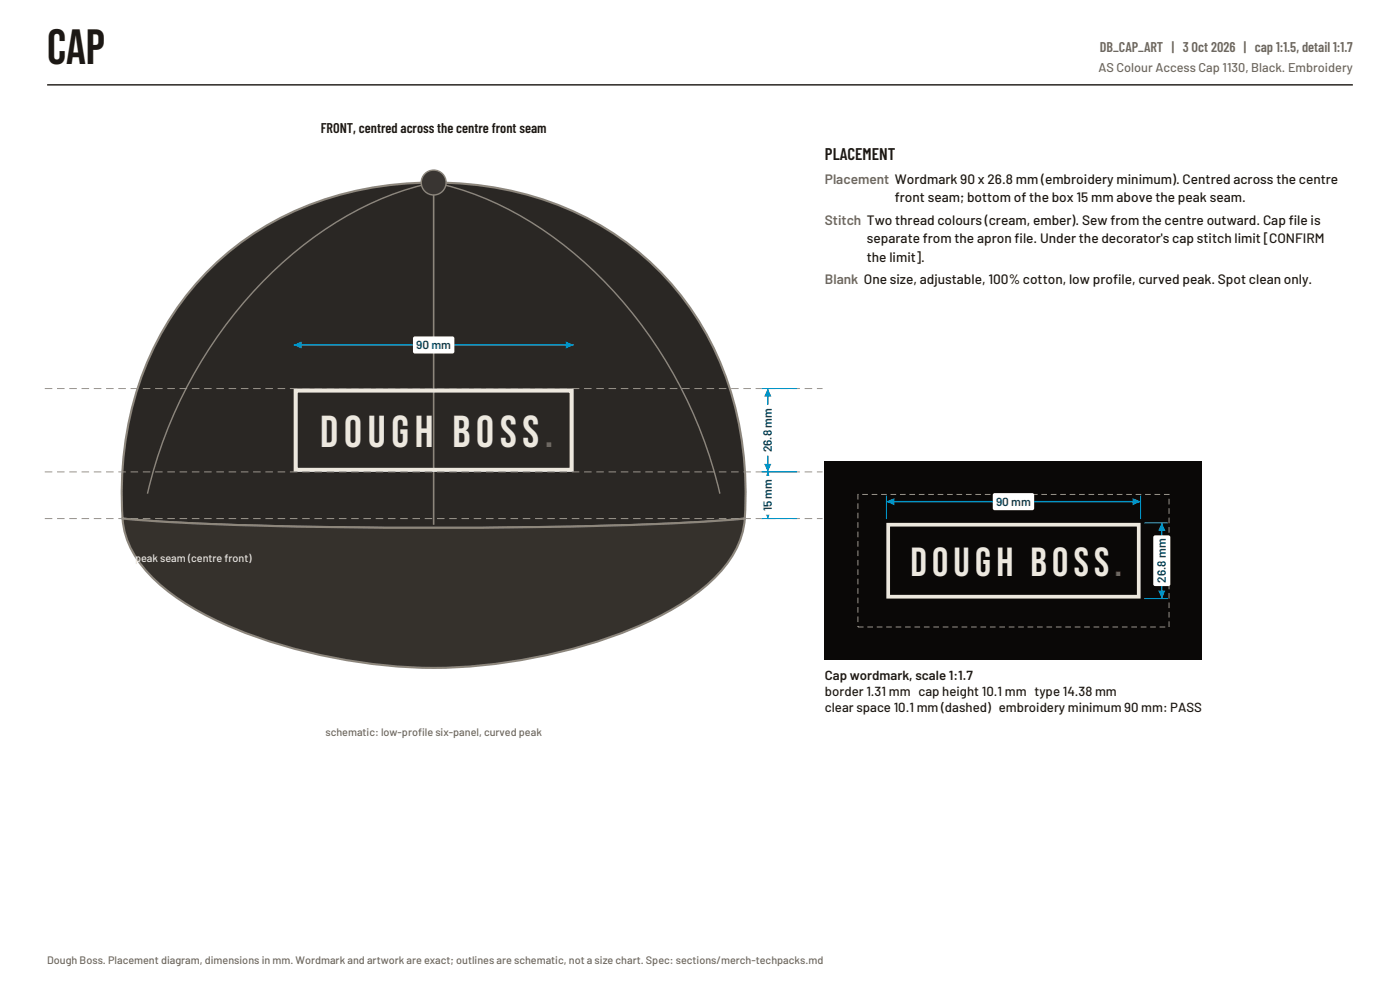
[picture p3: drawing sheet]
<svg xmlns="http://www.w3.org/2000/svg" width="297mm" height="210mm" viewBox="0 0 297 210" stroke-linecap="round" stroke-linejoin="round" font-family="sans-serif">
<defs><g id="words">
<text font-size="10.5" fill="#1c1815" x="10" y="13.5">CAP</text>
<g font-size="9.5" fill="#ede8de">
<text x="67.9" y="94.8">DOUGH</text>
<text x="96" y="94.8">BOSS.</text>
</g>
<text font-size="8.6" fill="#ede8de" x="193.1" y="122.2">DOUGH BOSS.</text>
<text font-size="3.6" fill="#1c1815" x="175" y="34">PLACEMENT</text>
<text font-size="3" fill="#6e675d" x="233.4" y="11">DB_CAP_ART | 3 Oct 2026 | cap 1:1.5, detail 1:1.7</text>
<text font-size="3" fill="#1c1815" x="68" y="28.2">FRONT, centred across the centre front seam</text>
<g font-size="2.9" fill="#6e675d">
<text x="175" y="39">Placement Wordmark 90 x 26.8 mm (embroidery minimum). Centred across the centre</text>
<text x="175" y="47.7">Stitch Two thread colours (cream, ember). Sew from the centre outward. Cap file is</text>
<text x="175" y="60.3">Blank One size, adjustable, 100% cotton, low profile, curved peak. Spot clean only.</text>
</g>
<g font-size="2.9" fill="#1c1815">
<text x="189.8" y="42.9">front seam; bottom of the box 15 mm above the peak seam.</text>
<text x="183.9" y="51.6">separate from the apron file. Under the decorator's cap stitch limit [CONFIRM</text>
<text x="183.9" y="55.5">the limit].</text>
</g>
<g font-size="2.8" fill="#1c1815">
<text x="175" y="144.2">Cap wordmark, scale 1:1.7</text>
<text x="175" y="147.6">border 1.31 mm cap height 10.1 mm type 14.38 mm</text>
<text x="175" y="151">clear space 10.1 mm (dashed) embroidery minimum 90 mm: PASS</text>
</g>
<text font-size="2.7" fill="#6e675d" x="233" y="15.2">AS Colour Access Cap 1130, Black. Embroidery</text>
<g font-size="2.5" fill="#04445f">
<text x="88.3" y="74">90 mm</text>
<text x="163.7" y="95.9" transform="rotate(-90 163.7 95.9)">26.8 mm</text>
<text x="211.3" y="107.2">90 mm</text>
<text x="163.7" y="108.5" transform="rotate(-90 163.7 108.5)">15 mm</text>
<text x="247.3" y="123.6" transform="rotate(-90 247.3 123.6)">26.8 mm</text>
</g>
<text font-size="2.3" fill="#ede8de" x="28.6" y="119.2">peak seam (centre front)</text>
<g font-size="2.3" fill="#6e675d">
<text x="69" y="156.2">schematic: low-profile six-panel, curved peak</text>
<text x="10" y="204.5">Dough Boss. Placement diagram, dimensions in mm. Wordmark and artwork are exact; outlines are schematic, not a size chart. Spec: sections/merch-techpacks.md</text>
</g>
</g></defs>
<path d="M10 18h277" fill="none" stroke="#1c1815" stroke-width=".3"/>
<path d="M45.7 55.9a65.3 65.3 0 0 1 41.3-17 69.6 69.6 0 0 1 44.6 11.6 62.8 62.8 0 0 1 26 44.7l.4 4.8 .2 4.9-.2 5.1a828.7 828.7 0 0 1-66 2 828.7 828.7 0 0 1-66-2 69.4 69.4 0 0 1 11.3-44.2l2.6-3.5 2.8-3.3z" fill-rule="evenodd" fill="#2a2724" stroke="#8d867b" stroke-width=".45"/>
<path d="M26 110a828.7 828.7 0 0 0 66 2 828.7 828.7 0 0 0 66-2 20.2 20.2 0 0 1-7.2 13.3 64.2 64.2 0 0 1-23.1 12.5 110.6 110.6 0 0 1-84.3-5.5 39.9 39.9 0 0 1-13.9-11.1 17.7 17.7 0 0 1-3.5-9.2z" fill-rule="evenodd" fill="#35312c" stroke="#8d867b" stroke-width=".45"/>
<path d="M92 38.7v72.6" fill="none" stroke="#8d867b" stroke-width=".35"/>
<path d="M31.3 104.7a93.8 93.8 0 0 1 38.1-56.3 64.6 64.6 0 0 1 22.6-9.7 69.1 69.1 0 0 1 31.7 16.7 95.2 95.2 0 0 1 29 49.3" fill="none" stroke="#8d867b" stroke-width=".3"/>
<circle cx="92" cy="38.7" r="2.64" fill="#3a3631" stroke="#8d867b" stroke-width=".3"/>
<path d="M62.7 82.8h58.6v16.9h-58.6z" fill="none" stroke="#ede8de" stroke-width=".86" stroke-linecap="butt"/>
<path d="M9.5 82.4h165M9.5 110h165M9.5 100.1h165" fill="none" stroke="#9a948a" stroke-width=".21" stroke-dasharray="1.6 1" stroke-linecap="butt"/>
<path d="M161.6 110h7.5M161.6 100.1h7.5" fill="none" stroke="#0098cc" stroke-width=".21"/>
<path d="M162.9 100.1v9.9" fill="none" stroke="#0098cc" stroke-width=".3"/>
<g fill="#0098cc">
<path d="M162.1 108.3h1.5l-.7 1.7z"/>
<path d="M162.9 100.1l.7 1.7h-1.5z"/>
</g>
<path d="M161.3 101l3-.1 .3 .2 .1 7.7-.2 .3-3 .1-.4-.2v-7.7z" fill-rule="evenodd" fill="#fff"/>
<path d="M161.6 82.4h7.5M161.6 100.1h7.5" fill="none" stroke="#0098cc" stroke-width=".21"/>
<path d="M162.9 82.4v17.7" fill="none" stroke="#0098cc" stroke-width=".3"/>
<g fill="#0098cc">
<path d="M162.1 98.4h1.5l-.7 1.7z"/>
<path d="M162.9 82.4l.7 1.7h-1.5z"/>
</g>
<path d="M161.1 86.1l.4-.2h2.8l.3 .2 .1 10.1-.2 .4h-3l-.4-.2z" fill-rule="evenodd" fill="#fff"/>
<path d="M62.3 73.2h59.4" fill="none" stroke="#0098cc" stroke-width=".3"/>
<g fill="#0098cc">
<path d="M62.3 73.2l1.7-.8v1.5z"/>
<path d="M120 72.4l1.7 .8-1.7 .7z"/>
</g>
<path d="M87.7 71.6l.3-.2h8.2l.2 .4-.1 3-.3 .2-8.2-.1-.2-.3z" fill-rule="evenodd" fill="#fff"/>
<path d="M175 97.9h80v42.1h-80z" fill-rule="evenodd" fill="#0a0807"/>
<path d="M182 104.9h66v28.1h-66z" fill="none" stroke="#9a948a" stroke-width=".21" stroke-dasharray="1.2 .8" stroke-linecap="butt"/>
<path d="M188.4 111.3h53.2v15.3h-53.2z" fill="none" stroke="#ede8de" stroke-width=".78" stroke-linecap="butt"/>
<path d="M188 105.1v5M242 105.1v5" fill="none" stroke="#0098cc" stroke-width=".21"/>
<path d="M188 106.4h54" fill="none" stroke="#0098cc" stroke-width=".3"/>
<g fill="#0098cc">
<path d="M188 106.4l1.7-.8v1.6z"/>
<path d="M240.3 105.6l1.7 .8-1.7 .8z"/>
</g>
<path d="M210.7 104.8l.3-.2 8.2 .1 .2 .3-.1 3-.3 .2h-8.2l-.2-.4z" fill-rule="evenodd" fill="#fff"/>
<path d="M242.8 110.9h5M242.8 127h5" fill="none" stroke="#0098cc" stroke-width=".21"/>
<path d="M246.5 110.9v16.1" fill="none" stroke="#0098cc" stroke-width=".3"/>
<g fill="#0098cc">
<path d="M245.7 125.3h1.5l-.7 1.7z"/>
<path d="M246.5 110.9l.7 1.7h-1.5z"/>
</g>
<path d="M244.7 113.8l.4-.2h2.8l.3 .2 .1 10.1-.2 .4h-3l-.4-.2z" fill-rule="evenodd" fill="#fff"/>
<use href="#words"/>
</svg>
